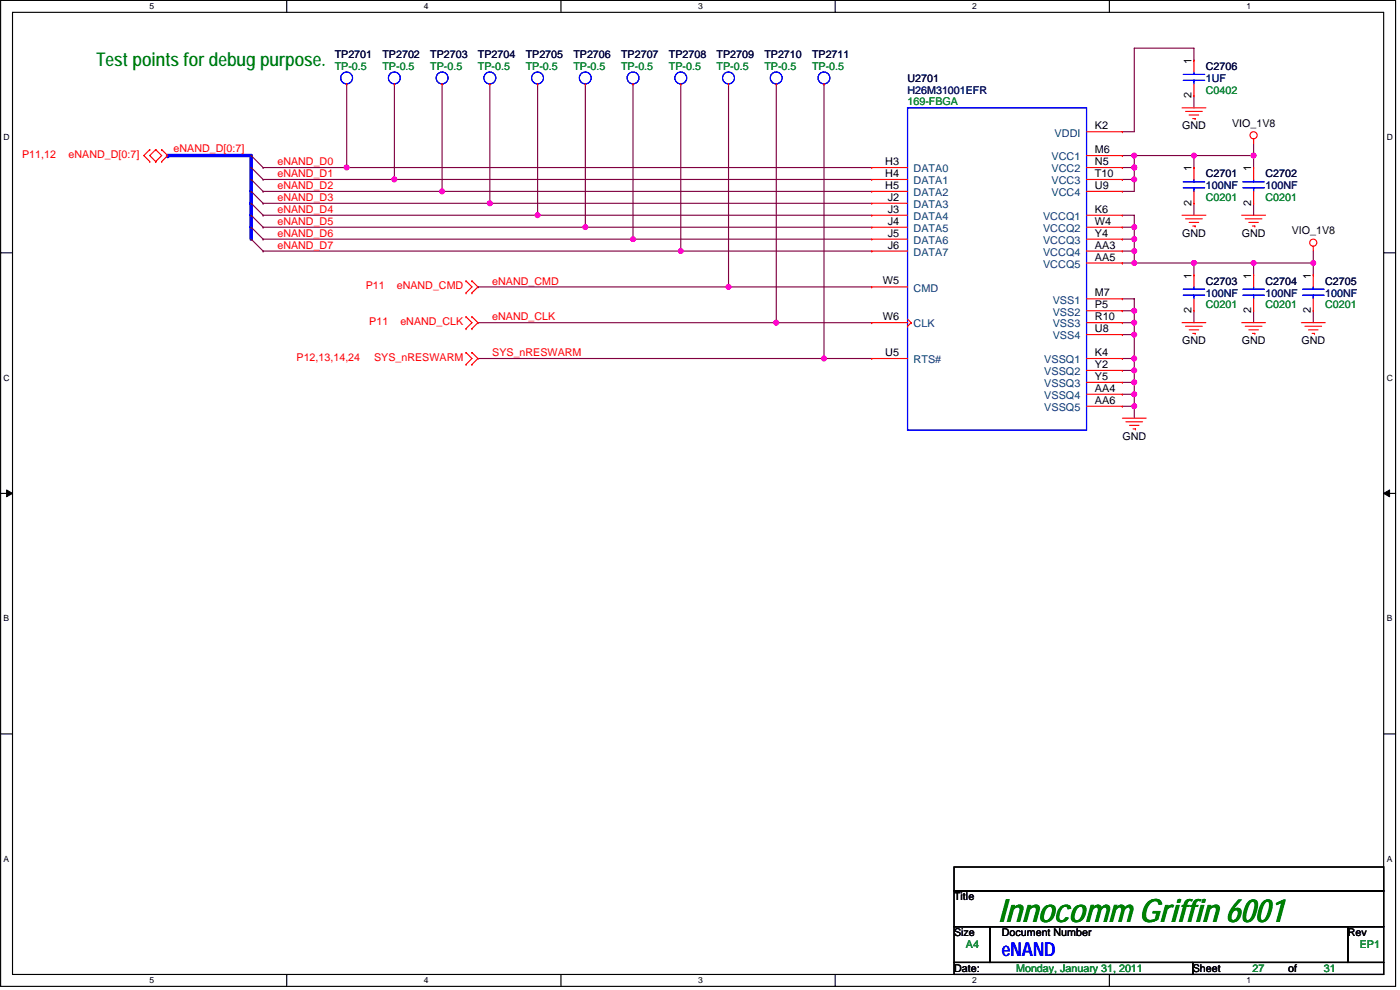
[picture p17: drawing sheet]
<svg xmlns="http://www.w3.org/2000/svg" width="420mm" height="297mm" viewBox="0 0 420 297" stroke-linecap="round" stroke-linejoin="round" font-family="sans-serif">
<defs><g id="words">
<text font-size="9.7" fill="#008000" x="299.6" y="276.7">Innocomm Griffin 6001</text>
<text font-size="5.7" fill="#008000" x="28.8" y="19.8">Test points for debug purpose.</text>
<text font-size="5.7" fill="#00f" x="300.7" y="287">eNAND</text>
<g font-size="3.2" fill="#000040">
<text x="100.4" y="17.3">TP2701</text>
<text x="114.8" y="17.3">TP2702</text>
<text x="129.1" y="17.3">TP2703</text>
<text x="143.4" y="17.3">TP2704</text>
<text x="157.8" y="17.3">TP2705</text>
<text x="172.1" y="17.3">TP2706</text>
<text x="186.4" y="17.3">TP2707</text>
<text x="200.7" y="17.3">TP2708</text>
<text x="215.1" y="17.3">TP2709</text>
<text x="229.4" y="17.3">TP2710</text>
<text x="243.7" y="17.3">TP2711</text>
<text x="361.9" y="20.9">C2706</text>
<text x="272.4" y="24.5">U2701</text>
<text x="361.9" y="53.1">C2701</text>
<text x="379.8" y="53.1">C2702</text>
<text x="361.9" y="85.4">C2703</text>
<text x="379.8" y="85.4">C2704</text>
<text x="397.7" y="85.4">C2705</text>
</g>
<g font-size="3.2" fill="#008040">
<text x="100.4" y="20.9">TP-0.5</text>
<text x="114.8" y="20.9">TP-0.5</text>
<text x="129.1" y="20.9">TP-0.5</text>
<text x="143.4" y="20.9">TP-0.5</text>
<text x="157.8" y="20.9">TP-0.5</text>
<text x="172.1" y="20.9">TP-0.5</text>
<text x="186.4" y="20.9">TP-0.5</text>
<text x="200.7" y="20.9">TP-0.5</text>
<text x="215.1" y="20.9">TP-0.5</text>
<text x="229.4" y="20.9">TP-0.5</text>
<text x="243.7" y="20.9">TP-0.5</text>
<text x="361.9" y="28.1">C0402</text>
<text x="272.4" y="31.6">169-FBGA</text>
<text x="361.9" y="60.3">C0201</text>
<text x="379.8" y="60.3">C0201</text>
<text x="361.9" y="92.5">C0201</text>
<text x="379.8" y="92.5">C0201</text>
<text x="397.7" y="92.5">C0201</text>
<text x="289.9" y="284.5">A4</text>
<text x="408.1" y="284.5">EP1</text>
<text x="305" y="291.7">Monday, January 31, 2011</text>
<text x="375.9" y="291.7">27</text>
<text x="397.3" y="291.7">31</text>
</g>
<g font-size="3.2">
<text x="357.6" y="19.1" transform="rotate(-90 357.6 19.1)">1</text>
<text x="357.6" y="29.5" transform="rotate(-90 357.6 29.5)">2</text>
<text x="328.6" y="38.8">K2</text>
<text x="354.7" y="38.8">GND</text>
<text x="369.8" y="38.1">VIO_1V8</text>
<text x="328.6" y="45.9">M6</text>
<text x="265.7" y="49.5">H3</text>
<text x="265.7" y="53.1">H4</text>
<text x="328.6" y="49.5">N5</text>
<text x="328.6" y="53.1">T10</text>
<text x="357.6" y="51.4" transform="rotate(-90 357.6 51.4)">1</text>
<text x="375.5" y="51.4" transform="rotate(-90 375.5 51.4)">1</text>
<text x="265.7" y="56.7">H5</text>
<text x="328.6" y="56.7">U9</text>
<text x="266.4" y="60.3">J2</text>
<text x="266.4" y="63.8">J3</text>
<text x="328.6" y="63.8">K6</text>
<text x="357.6" y="61.7" transform="rotate(-90 357.6 61.7)">2</text>
<text x="375.5" y="61.7" transform="rotate(-90 375.5 61.7)">2</text>
<text x="266.4" y="67.4">J4</text>
<text x="266.4" y="71">J5</text>
<text x="328.6" y="67.4">W4</text>
<text x="328.6" y="71">Y4</text>
<text x="354.7" y="71.1">GND</text>
<text x="372.6" y="71.1">GND</text>
<text x="387.7" y="70.3">VIO_1V8</text>
<text x="266.4" y="74.6">J6</text>
<text x="328.6" y="74.6">AA3</text>
<text x="328.6" y="78.2">AA5</text>
<text x="357.6" y="83.6" transform="rotate(-90 357.6 83.6)">1</text>
<text x="375.5" y="83.6" transform="rotate(-90 375.5 83.6)">1</text>
<text x="393.4" y="83.6" transform="rotate(-90 393.4 83.6)">1</text>
<text x="265" y="85.3">W5</text>
<text x="328.6" y="88.9">M7</text>
<text x="328.6" y="92.5">P5</text>
<text x="357.6" y="94" transform="rotate(-90 357.6 94)">2</text>
<text x="375.5" y="94" transform="rotate(-90 375.5 94)">2</text>
<text x="393.4" y="94" transform="rotate(-90 393.4 94)">2</text>
<text x="265" y="96.1">W6</text>
<text x="328.6" y="96.1">R10</text>
<text x="328.6" y="99.7">U8</text>
<text x="265.7" y="106.8">U5</text>
<text x="328.6" y="106.8">K4</text>
<text x="354.7" y="103.3">GND</text>
<text x="372.6" y="103.3">GND</text>
<text x="390.6" y="103.3">GND</text>
<text x="328.6" y="110.4">Y2</text>
<text x="328.6" y="114">Y5</text>
<text x="328.6" y="117.6">AA4</text>
<text x="328.6" y="121.2">AA6</text>
<text x="336.8" y="131.9">GND</text>
<text x="286.3" y="270.2">Title</text>
<text x="286.3" y="280.9">Size</text>
<text x="300.7" y="280.9">Document Number</text>
<text x="404.5" y="280.9">Rev</text>
<text x="286.3" y="291.7">Date:</text>
<text x="358" y="291.7">Sheet</text>
<text x="386.6" y="291.7">of</text>
</g>
<g font-size="3.2" fill="#000080">
<text x="272.4" y="28.1">H26M31001EFR</text>
<text x="361.9" y="24.5">1UF</text>
<text x="361.9" y="56.7">100NF</text>
<text x="379.8" y="56.7">100NF</text>
<text x="361.9" y="89">100NF</text>
<text x="379.8" y="89">100NF</text>
<text x="397.7" y="89">100NF</text>
</g>
<g font-size="3.2" fill="#004080">
<text x="316.5" y="41">VDDI</text>
<text x="274.2" y="51.7">DATA0</text>
<text x="315.6" y="48.1">VCC1</text>
<text x="315.6" y="51.7">VCC2</text>
<text x="274.2" y="55.3">DATA1</text>
<text x="274.2" y="58.9">DATA2</text>
<text x="315.6" y="55.3">VCC3</text>
<text x="315.6" y="58.9">VCC4</text>
<text x="274.2" y="62.4">DATA3</text>
<text x="274.2" y="66">DATA4</text>
<text x="274.2" y="69.6">DATA5</text>
<text x="313" y="66">VCCQ1</text>
<text x="313" y="69.6">VCCQ2</text>
<text x="274.2" y="73.2">DATA6</text>
<text x="274.2" y="76.8">DATA7</text>
<text x="313" y="73.2">VCCQ3</text>
<text x="313" y="76.8">VCCQ4</text>
<text x="313" y="80.3">VCCQ5</text>
<text x="274.2" y="87.5">CMD</text>
<text x="315.9" y="91.1">VSS1</text>
<text x="315.9" y="94.7">VSS2</text>
<text x="274.2" y="98.3">CLK</text>
<text x="315.9" y="98.3">VSS3</text>
<text x="315.9" y="101.8">VSS4</text>
<text x="274.2" y="109">RTS#</text>
<text x="313.4" y="109">VSSQ1</text>
<text x="313.4" y="112.6">VSSQ2</text>
<text x="313.4" y="116.2">VSSQ3</text>
<text x="313.4" y="119.7">VSSQ4</text>
<text x="313.4" y="123.3">VSSQ5</text>
</g>
<g font-size="3.2" fill="#f00">
<text x="6.6" y="47.4">P11,12</text>
<text x="20.6" y="47.4">eNAND_D[0:7]</text>
<text x="52.1" y="45.6">eNAND_D[0:7]</text>
<text x="83.3" y="49.6">eNAND_D0</text>
<text x="83.3" y="53.1">eNAND_D1</text>
<text x="83.3" y="56.7">eNAND_D2</text>
<text x="83.3" y="60.3">eNAND_D3</text>
<text x="83.3" y="63.9">eNAND_D4</text>
<text x="83.3" y="67.5">eNAND_D5</text>
<text x="83.3" y="71">eNAND_D6</text>
<text x="83.3" y="74.6">eNAND_D7</text>
<text x="109.8" y="86.8">P11</text>
<text x="119.1" y="86.8">eNAND_CMD</text>
<text x="147.7" y="85.4">eNAND_CMD</text>
<text x="110.8" y="97.6">P11</text>
<text x="120.2" y="97.6">eNAND_CLK</text>
<text x="147.7" y="96.1">eNAND_CLK</text>
<text x="147.7" y="106.8">SYS_nRESWARM</text>
<text x="89" y="108.3">P12,13,14,24</text>
<text x="112.3" y="108.3">SYS_nRESWARM</text>
</g>
<g font-size="2.6">
<text x="44.9" y="2.8">5</text>
<text x="127.2" y="2.8">4</text>
<text x="209.5" y="2.8">3</text>
<text x="291.8" y="2.8">2</text>
<text x="374.1" y="2.8">1</text>
<text x="1.1" y="42">D</text>
<text x="416.2" y="42">D</text>
<text x="1.1" y="114.2">C</text>
<text x="416.2" y="114.2">C</text>
<text x="1.1" y="186.4">B</text>
<text x="416.2" y="186.4">B</text>
<text x="1.1" y="258.5">A</text>
<text x="416.2" y="258.5">A</text>
<text x="44.9" y="295">5</text>
<text x="127.2" y="295">4</text>
<text x="209.5" y="295">3</text>
<text x="291.8" y="295">2</text>
<text x="374.1" y="295">1</text>
</g>
</g></defs>
<path d="M.2 .1h418.6v295.9h-418.6zM3.8 3.7h411.5v288.7h-411.5z" fill="none" stroke="#000" stroke-width=".34"/>
<g fill="#fff">
<path d="M44.9 .5h1.4v2.8h-1.4z"/>
<path d="M44.9 292.8h1.4v2.8h-1.4z"/>
</g>
<path d="M86.1 .1v3.6M86.1 292.4v3.6" fill="none" stroke="#000" stroke-width=".34"/>
<g fill="#fff">
<path d="M127.2 .5h1.4v2.8h-1.4z"/>
<path d="M127.2 292.8h1.4v2.8h-1.4z"/>
</g>
<path d="M168.3 .1v3.6M168.3 292.4v3.6" fill="none" stroke="#000" stroke-width=".34"/>
<g fill="#fff">
<path d="M209.5 .5h1.4v2.8h-1.4z"/>
<path d="M209.5 292.8h1.4v2.8h-1.4z"/>
</g>
<path d="M250.6 .1v3.6M250.6 292.4v3.6" fill="none" stroke="#000" stroke-width=".34"/>
<g fill="#fff">
<path d="M291.8 .5h1.4v2.8h-1.4z"/>
<path d="M291.8 292.8h1.4v2.8h-1.4z"/>
</g>
<path d="M332.9 .1v3.6M332.9 292.4v3.6" fill="none" stroke="#000" stroke-width=".34"/>
<g fill="#fff">
<path d="M374.1 .5h1.4v2.8h-1.4z"/>
<path d="M374.1 292.8h1.4v2.8h-1.4z"/>
<path d="M1.1 39.8h1.8v2.8h-1.8z"/>
<path d="M416.2 39.8h1.8v2.8h-1.8z"/>
<path d="M1.1 111.9h1.8v2.9h-1.8z"/>
<path d="M416.2 111.9h1.8v2.9h-1.8z"/>
</g>
<path d="M.2 75.9h3.6M415.3 75.9h3.5" fill="none" stroke="#000" stroke-width=".34"/>
<g fill="#fff">
<path d="M1.1 184.1h1.7v2.8h-1.7z"/>
<path d="M416.2 184.1h1.7v2.8h-1.7z"/>
</g>
<path d="M.2 148h3.6M415.3 148h3.5" fill="none" stroke="#000" stroke-width=".34"/>
<path d="M2 147l1.8 1-1.8 1.1zM415.3 148l1.7-1v2.1z" fill="#000" stroke="#000" stroke-width=".3"/>
<g fill="#fff">
<path d="M1.1 256.3h1.7v2.8h-1.7z"/>
<path d="M416.1 256.3h1.8v2.8h-1.8z"/>
</g>
<path d="M.2 220.2h3.6M415.3 220.2h3.5M286.3 278h10.8v10.8h-10.8zM286.3 260.1h129v7.2h-129zM286.3 267.3h129v10.7h-129zM297.1 278h107.4v10.8h-107.4zM404.5 278h10.8v10.8h-10.8zM286.3 288.8h71.7v3.6h-71.7zM358 288.8h57.3v3.6h-57.3z" fill="none" stroke="#000" stroke-width=".34"/>
<g fill="none" stroke="#800040" stroke-width=".34">
<path d="M358.3 18v-3.5h-17.9v25h-3.6M104 25.2v25.1M118.4 25.2v28.6M132.7 25.2v32.2M147 25.2v35.8M161.3 25.2v39.4M175.7 25.2v43M190 25.2v46.6M204.3 25.2v50.1M218.6 25.2v60.9M233 25.2v71.6M247.3 25.2v82.4"/>
<path d="M358.3 28.8v3.6M75.4 46.7h.1M75.4 50.3h.1M75.4 53.8h.1M75.4 57.4h.1M75.4 46.7l3.6 3.6M75.4 50.3l3.6 3.5M75.4 53.8l3.6 3.6M75.4 57.4l3.6 3.6M79 50.3h.1M79 53.8h.1M79 57.4h.1"/>
<path d="M79 53.8h182.6M79 50.3h182.6M79 57.4h182.6M104 50.3h.1M118.4 53.8h.1M132.7 57.4h.1M336.8 46.7h3.6M336.8 53.8h.1M336.8 50.3h3.6M336.8 53.8h3.6M340.4 46.7h.1M340.4 53.8v3.6h-3.6"/>
<path d="M340.4 46.7h17.9v3.6M340.4 50.3h.1M340.4 46.7v7.1M358.3 46.7h17.9v3.6M358.3 46.7h.1M376.2 43.1v3.6M75.4 61h.1M75.4 64.6h.1M75.4 68.2h.1M75.4 71.8h.1M75.4 61l3.6 3.6M75.4 64.6l3.6 3.6"/>
<path d="M75.4 68.2l3.6 3.6M75.4 71.8l3.6 3.5M79 61h.1M79 64.6h.1M79 68.2h.1M79 71.8h.1M79 75.3h.1M79 61h182.6M79 64.6h182.6M79 68.2h182.6M79 71.8h182.6M79 75.3h182.6"/>
<path d="M147 61h.1M161.3 64.6h.1M175.7 68.2h.1M190 71.8h.1M204.3 75.3h.1M336.8 64.6h3.6v3.6M336.8 75.3h3.6M336.8 71.8h3.6M336.8 68.2h3.6M336.8 78.9h.1M336.8 78.9h57.3M340.4 78.9h.1"/>
<path d="M340.4 75.3h.1M340.4 71.8h.1M340.4 68.2h.1M340.4 68.2v10.7M358.3 78.9v3.6M358.3 61v3.6M358.3 78.9h.1M376.2 78.9h.1M376.2 78.9v3.6M376.2 61v3.6M394.1 78.9h.1M394.1 75.3v3.6"/>
<path d="M394.1 78.9v3.6M143.4 86.1h.1M143.4 96.8h.1M143.4 86.1h118.2M143.4 96.8h118.2M218.6 86.1h.1M233 96.8h.1M336.8 89.7h3.6v3.5M336.8 96.8h3.6M336.8 93.2h3.6M340.4 96.8h.1M340.4 93.2h.1"/>
<path d="M340.4 93.2v32.3M358.3 93.2v3.6M376.2 93.2v3.6M394.1 93.2v3.6M143.4 107.6h.1M143.4 107.6h118.2M247.3 107.6h.1M336.8 118.3h3.6M336.8 114.7h3.6M336.8 111.1h3.6M336.8 107.6h3.6M336.8 100.4h3.6"/>
<path d="M340.4 114.7h.1M340.4 111.1h.1M340.4 107.6h.1M340.4 100.4h.1M340.4 118.3h.1M336.8 121.9h3.6M340.4 121.9h.1"/>
</g>
<g fill="#f0f" stroke="#f0f" stroke-width=".34">
<circle cx="340.4" cy="121.9" r=".71"/>
<circle cx="340.4" cy="114.7" r=".71"/>
<circle cx="340.4" cy="111.1" r=".71"/>
<circle cx="340.4" cy="107.6" r=".71"/>
<circle cx="340.4" cy="100.4" r=".71"/>
<circle cx="340.4" cy="96.8" r=".71"/>
<circle cx="340.4" cy="93.2" r=".71"/>
<circle cx="340.4" cy="78.9" r=".71"/>
<circle cx="340.4" cy="75.3" r=".71"/>
<circle cx="340.4" cy="71.7" r=".71"/>
<circle cx="340.4" cy="68.2" r=".71"/>
<circle cx="340.4" cy="50.3" r=".71"/>
<circle cx="340.4" cy="46.7" r=".71"/>
<circle cx="340.4" cy="53.8" r=".71"/>
<circle cx="376.2" cy="78.9" r=".71"/>
<circle cx="394.1" cy="78.9" r=".71"/>
<circle cx="376.2" cy="46.7" r=".71"/>
<circle cx="358.3" cy="46.7" r=".71"/>
<circle cx="358.3" cy="78.9" r=".71"/>
<circle cx="104" cy="50.2" r=".7"/>
<circle cx="247.3" cy="107.6" r=".7"/>
<circle cx="340.4" cy="118.3" r=".71"/>
<circle cx="118.3" cy="53.8" r=".7"/>
<circle cx="132.7" cy="57.4" r=".71"/>
<circle cx="147" cy="61" r=".71"/>
<circle cx="161.3" cy="64.6" r=".71"/>
<circle cx="175.6" cy="68.2" r=".7"/>
<circle cx="190" cy="71.7" r=".7"/>
<circle cx="204.3" cy="75.3" r=".71"/>
<circle cx="218.6" cy="86.1" r=".71"/>
<circle cx="233" cy="96.8" r=".71"/>
</g>
<path d="M50.3 46.7h.1M50.3 46.7h25.1v14.3M75.4 61v10.8M75.4 61h.1" fill="none" stroke="#00f" stroke-width="1.1"/>
<g fill="none" stroke="#f00" stroke-width=".34">
<path d="M354.7 32.4h7.2M355.8 33.4h5M356.9 34.5h2.8M358 35.6h.7M358.7 35.6h.1M44.9 44.9h.1M44.9 48.5h.1M44.9 44.9l-1.8 1.8 1.8 1.8M46.7 48.5h.1M46.7 44.9h.1M46.7 44.9l1.8 1.8-1.8 1.8M46.7 44.9l-1.8 1.8 1.8 1.8"/>
<path d="M48.5 44.9h.1M48.5 48.5h.1M48.5 44.9l1.8 1.8-1.8 1.8M376.2 41.7v1.4M354.7 64.6h7.2M355.8 65.7h5M356.9 66.7h2.8M358 67.8h.7M358.7 67.8h.1M372.6 64.6h7.2M373.7 65.7h5M374.8 66.7h2.8"/>
<path d="M375.9 67.8h.7M376.6 67.8h.1M394.1 73.9v1.4M139.9 87.9h.1M139.9 84.3h.1M139.9 98.6h.1M139.9 95h.1M139.9 84.3l1.7 1.8-1.7 1.8M139.9 95l1.7 1.8-1.7 1.8M141.6 84.3h.1M141.6 87.9h.1M141.6 95h.1"/>
<path d="M141.6 98.6h.1M141.6 84.3l1.8 1.8-1.8 1.8M141.6 95l1.8 1.8-1.8 1.8M354.7 96.8h7.2M355.8 97.9h5M356.9 99h2.8M372.6 96.8h7.2M373.7 97.9h5M374.8 99h2.8M390.6 96.8h7.1M391.6 97.9h5M392.7 99h2.9"/>
<path d="M139.9 109.3h.1M139.9 105.8h.1M139.9 105.8l1.7 1.8-1.7 1.7M141.6 105.8h.1M141.6 109.3h.1M141.6 105.8l1.8 1.8-1.8 1.7M358 100h.7M358.7 100h.1M375.9 100h.7M376.6 100h.1M393.8 100h.7M394.5 100h.1"/>
<path d="M336.8 125.5h7.2M337.9 126.6h5M339 127.6h2.8M340.1 128.7h.7M340.8 128.7h.1"/>
<circle cx="376.2" cy="40.6" r="1.07"/>
<circle cx="394.1" cy="72.8" r="1.07"/>
</g>
<circle cx="190" cy="23.4" r="1.78" fill="none" stroke="#00f" stroke-width=".34"/>
<path d="M189.8 25.2a.2 .2 0 0 1 .4 0 .2 .2 0 0 1-.4 0zM189.8 25.2a.2 .2 0 0 1 .4 0 .2 .2 0 0 1-.4 0z" fill="#f00"/>
<g fill="none" stroke="#00f" stroke-width=".34">
<path d="M272.4 32.4h53.7v96.7h-53.7zM355.1 56.3h6.4M355.1 54.6h6.4M358.3 53.8v.8M358.3 56.3h.1M358.3 56.3v1.1M373 56.3h6.4M373 54.6h6.4M376.2 53.8v.8M376.2 56.3h.1M376.2 56.3v1.1"/>
<circle cx="104" cy="23.4" r="1.78"/>
</g>
<g fill="none" stroke="#f00" stroke-width=".34">
<path d="M326.1 39.5h10.7M336.8 39.5h.1M261.6 50.3h.1M261.6 53.8h.1M261.6 57.4h.1M261.6 50.3h10.8M261.6 53.8h10.8M261.6 57.4h10.8M326.1 50.3h10.7M326.1 53.8h10.7M326.1 57.4h10.7M326.1 46.7h10.7"/>
<path d="M336.8 46.7h.1M336.8 50.3h.1M336.8 53.8h.1M336.8 57.4h.1M358.3 50.3h.1M358.3 50.3v3.5M358.3 57.4v3.6M376.2 50.3h.1M376.2 50.3v3.5M376.2 57.4v3.6M261.6 61h.1M261.6 64.6h.1"/>
<path d="M261.6 68.2h.1M261.6 71.8h.1M261.6 75.3h.1M261.6 61h10.8M261.6 64.6h10.8M261.6 68.2h10.8M261.6 71.8h10.8M261.6 75.3h10.8M326.1 64.6h10.7M326.1 68.2h10.7M326.1 71.8h10.7M326.1 75.3h10.7"/>
<path d="M326.1 78.9h10.7M336.8 64.6h.1M336.8 68.2h.1M336.8 71.8h.1M336.8 75.3h.1M336.8 78.9h.1M358.3 61h.1M376.2 61h.1M261.6 96.8h.1M261.6 86.1h.1M261.6 96.8h10.8M261.6 86.1h10.8"/>
<path d="M272.4 97.9h.1M272.4 95.7l1 1.1M273.4 96.8h.1M273.4 96.8l-1 1.1M326.1 89.7h10.7M326.1 93.2h10.7M326.1 96.8h10.7M336.8 89.7h.1M336.8 93.2h.1M336.8 96.8h.1M261.6 107.6h.1M261.6 107.6h10.8"/>
<path d="M326.1 107.6h10.7M326.1 100.4h10.7M326.1 111.1h10.7M326.1 114.7h10.7M326.1 118.3h10.7M336.8 100.4h.1M336.8 107.6h.1M336.8 111.1h.1M336.8 114.7h.1M336.8 118.3h.1M326.1 121.9h10.7M336.8 121.9h.1"/>
</g>
<path d="M103.9 25.2a.17 .17 0 0 1 .3 0 .17 .17 0 0 1-.3 0zM103.9 25.2a.17 .17 0 0 1 .3 0 .17 .17 0 0 1-.3 0z" fill="#f00"/>
<circle cx="247.3" cy="23.4" r="1.78" fill="none" stroke="#00f" stroke-width=".34"/>
<path d="M247.1 25.2a.2 .2 0 0 1 .4 0 .2 .2 0 0 1-.4 0zM247.1 25.2a.2 .2 0 0 1 .4 0 .2 .2 0 0 1-.4 0z" fill="#f00"/>
<circle cx="118.4" cy="23.4" r="1.78" fill="none" stroke="#00f" stroke-width=".34"/>
<path d="M118.2 25.2a.17 .17 0 0 1 .3 0 .17 .17 0 0 1-.3 0zM118.2 25.2a.17 .17 0 0 1 .3 0 .17 .17 0 0 1-.3 0z" fill="#f00"/>
<g fill="none" stroke="#00f" stroke-width=".34">
<path d="M355.1 88.6h6.4M355.1 86.8h6.4M358.3 86.1v.7M358.3 88.6h.1M358.3 88.6v1.1"/>
<circle cx="132.7" cy="23.4" r="1.78"/>
</g>
<path d="M358.3 82.5h.1M358.3 93.2h.1M358.3 82.5v3.6M358.3 89.7v3.5" fill="none" stroke="#f00" stroke-width=".34"/>
<path d="M132.5 25.2a.2 .2 0 0 1 .4 0 .2 .2 0 0 1-.4 0zM132.5 25.2a.2 .2 0 0 1 .4 0 .2 .2 0 0 1-.4 0z" fill="#f00"/>
<circle cx="204.3" cy="23.4" r="1.78" fill="none" stroke="#00f" stroke-width=".34"/>
<path d="M204.1 25.2a.2 .2 0 0 1 .4 0 .2 .2 0 0 1-.4 0zM204.1 25.2a.2 .2 0 0 1 .4 0 .2 .2 0 0 1-.4 0z" fill="#f00"/>
<g fill="none" stroke="#00f" stroke-width=".34">
<path d="M373 88.6h6.4M373 86.8h6.4M376.2 86.1v.7M376.2 88.6h.1M376.2 88.6v1.1"/>
<circle cx="147" cy="23.4" r="1.79"/>
</g>
<path d="M376.2 82.5h.1M376.2 93.2h.1M376.2 82.5v3.6M376.2 89.7v3.5" fill="none" stroke="#f00" stroke-width=".34"/>
<path d="M146.8 25.2a.2 .2 0 0 1 .4 0 .2 .2 0 0 1-.4 0zM146.8 25.2a.2 .2 0 0 1 .4 0 .2 .2 0 0 1-.4 0z" fill="#f00"/>
<circle cx="218.6" cy="23.4" r="1.79" fill="none" stroke="#00f" stroke-width=".34"/>
<path d="M218.5 25.2a.17 .17 0 0 1 .3 0 .17 .17 0 0 1-.3 0zM218.5 25.2a.17 .17 0 0 1 .3 0 .17 .17 0 0 1-.3 0z" fill="#f00"/>
<circle cx="161.3" cy="23.4" r="1.78" fill="none" stroke="#00f" stroke-width=".34"/>
<path d="M161.2 25.2a.17 .17 0 0 1 .3 0 .17 .17 0 0 1-.3 0zM161.2 25.2a.17 .17 0 0 1 .3 0 .17 .17 0 0 1-.3 0z" fill="#f00"/>
<g fill="none" stroke="#00f" stroke-width=".34">
<path d="M390.9 88.6h6.5M390.9 86.8h6.5M394.1 86.1v.7M394.1 88.6h.1M394.1 88.6v1.1"/>
<circle cx="232.9" cy="23.4" r="1.78"/>
</g>
<path d="M394.1 82.5h.1M394.1 93.2h.1M394.1 82.5v3.6M394.1 89.7v3.5" fill="none" stroke="#f00" stroke-width=".34"/>
<path d="M232.8 25.2a.17 .17 0 0 1 .3 0 .17 .17 0 0 1-.3 0zM232.8 25.2a.17 .17 0 0 1 .3 0 .17 .17 0 0 1-.3 0z" fill="#f00"/>
<circle cx="175.6" cy="23.4" r="1.78" fill="none" stroke="#00f" stroke-width=".34"/>
<path d="M175.5 25.2a.17 .17 0 0 1 .3 0 .17 .17 0 0 1-.3 0zM175.5 25.2a.17 .17 0 0 1 .3 0 .17 .17 0 0 1-.3 0z" fill="#f00"/>
<path d="M355.1 24.1h6.4M355.1 22.3h6.4M358.3 21.6v.7M358.3 24.1h.1M358.3 24.1v1.1" fill="none" stroke="#00f" stroke-width=".34"/>
<path d="M358.3 18h.1M358.3 18v3.6M358.3 28.8h.1M358.3 25.2v3.6" fill="none" stroke="#f00" stroke-width=".34"/>
<g fill="#f0f" stroke="#f0f" stroke-width=".34">
<circle cx="340.4" cy="121.9" r=".71"/>
<circle cx="340.4" cy="114.7" r=".71"/>
<circle cx="340.4" cy="111.1" r=".71"/>
<circle cx="340.4" cy="107.6" r=".71"/>
<circle cx="340.4" cy="100.4" r=".71"/>
<circle cx="340.4" cy="96.8" r=".71"/>
<circle cx="340.4" cy="93.2" r=".71"/>
<circle cx="340.4" cy="78.9" r=".71"/>
<circle cx="340.4" cy="75.3" r=".71"/>
<circle cx="340.4" cy="71.7" r=".71"/>
<circle cx="340.4" cy="68.2" r=".71"/>
<circle cx="340.4" cy="50.3" r=".71"/>
<circle cx="340.4" cy="46.7" r=".71"/>
<circle cx="340.4" cy="53.8" r=".71"/>
<circle cx="376.2" cy="78.9" r=".71"/>
<circle cx="394.1" cy="78.9" r=".71"/>
<circle cx="376.2" cy="46.7" r=".71"/>
<circle cx="358.3" cy="46.7" r=".71"/>
<circle cx="358.3" cy="78.9" r=".71"/>
<circle cx="104" cy="50.2" r=".7"/>
<circle cx="247.3" cy="107.6" r=".7"/>
<circle cx="340.4" cy="118.3" r=".71"/>
<circle cx="118.3" cy="53.8" r=".7"/>
<circle cx="132.7" cy="57.4" r=".71"/>
<circle cx="147" cy="61" r=".71"/>
<circle cx="161.3" cy="64.6" r=".71"/>
<circle cx="175.6" cy="68.2" r=".7"/>
<circle cx="190" cy="71.7" r=".7"/>
<circle cx="204.3" cy="75.3" r=".71"/>
<circle cx="218.6" cy="86.1" r=".71"/>
<circle cx="233" cy="96.8" r=".71"/>
</g>
<use href="#words"/>
</svg>
